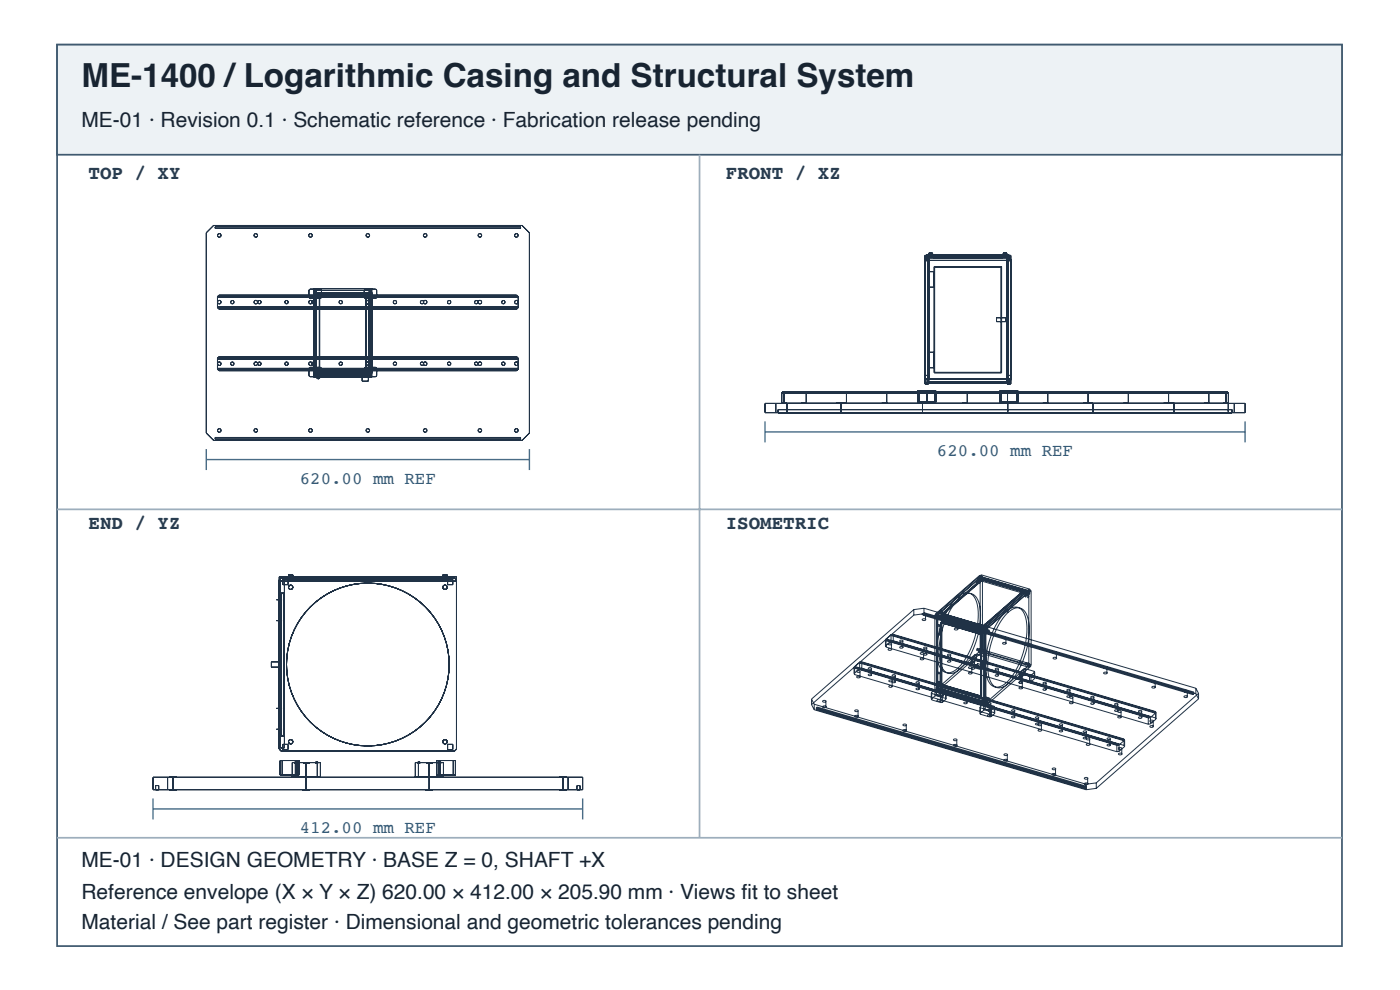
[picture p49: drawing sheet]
<svg xmlns="http://www.w3.org/2000/svg" width="297mm" height="210mm" viewBox="0 0 297 210" stroke-linecap="round" stroke-linejoin="round" font-family="sans-serif">
<defs><g id="words">
<text font-size="7" fill="#182431" x="17.3" y="18.4">ME-1400 /Logarithmic Casing and Structural System</text>
<g font-size="4.4" fill="#182431">
<text x="17.3" y="26.9">ME-01 · Revision 0.1 · Schematic reference · Fabrication release pending</text>
<text x="17.3" y="183.9">ME-01 · DESIGN GEOMETRY · BASE Z = 0, SHAFT +X</text>
<text x="17.3" y="190.6">Reference envelope (X × Y × Z) 620.00 × 412.00 × 205.90 mm · Views fi t to sheet</text>
<text x="17.3" y="196.9">Material / See part register · Dimensional and geometric tolerances pending</text>
</g>
<g font-size="4.1" fill="#263d52">
<text x="18.8" y="38">TOP / XY</text>
<text x="154" y="38">FRONT / XZ</text>
<text x="18.8" y="112.1">END / YZ</text>
<text x="154" y="112.1">ISOMETRIC</text>
</g>
<g font-size="3.7" fill="#335b78">
<text x="198.8" y="96.8">620.00 mm REF</text>
<text x="63.6" y="102.6">620.00 mm REF</text>
<text x="63.6" y="176.7">412.00 mm REF</text>
</g>
</g></defs>
<path d="M12.1 9.5h272.6v191.1h-272.6z" fill="none" stroke="#405a70" stroke-width=".37"/>
<path d="M12.1 9.5h272.6v23.3h-272.6z" fill="#edf2f5"/>
<path d="M12.1 9.5h272.6v23.3h-272.6z" fill="none" stroke="#405a70" stroke-width=".37"/>
<path d="M148.4 32.8v144.8M12.1 108h272.6M12.1 177.6h272.6" fill="none" stroke="#9daebc" stroke-width=".37"/>
<g fill="none" stroke="#203246" stroke-width=".21">
<path d="M43.8 49.4l1.5-1.6h65.5l1.5 1.6v42.4l-1.5 1.6h-65.5l-1.5-1.6zM45.6 48.1h64.8v.3h-64.8zM196.2 55.3v.7zM196.2 55v25.6zM196.2 54.1h.8v27.3h-.8zM196.2 54.5h.8M196.2 55.3h.8M196.2 55h.8M196.4 54.4h17.9v.8h-17.9zM196.6 54h17.4v.6h-17.4zM196.8 54.6v26.3h17.1v-26.3M197 55.3v.7z"/>
<path d="M197 55v25.6zM197.1 54v-.3h.7v.3M197.2 57.6h.9zM197.3 53.7v.3M197.3 53.7v.1h.3v-.1M197.4 53.7v.1M197.5 53.7v.1M197.6 53.7v.3M197.9 54v.6M198 54.1h14.6v.4h-14.6zM198.1 57.6v3.3M198.2 56.5h14.3v22.5h-14.3z"/>
<path d="M198.3 56.6h14.1v22.4h-14.1zM212.7 54v.6M212.8 54v-.3h.8v.3M213 53.7v.3M213.1 53.7v.1h.3v-.1M213.1 53.7v.1M213.3 53.7v.1M213.4 53.7v.3M213.6 55.3v.7zM213.6 55v25.6zM213.6 54.1h.9v27.3h-.9zM213.6 54.5h.9"/>
<path d="M213.6 55.3h.9M213.6 55h.9M214.5 55.3v.7zM214.5 55v25.6zM46.1 75.9l.4-.3h63.1l.3 .3v2.4l-.3 .3h-63.1l-.4-.3zM46.2 62.8h63.6v.3h-63.6zM46.2 65.1h63.6v.2h-63.6zM46.2 75.9h63.6v.2h-63.6zM46.2 78.1h63.6v.2h-63.6zM46.5 62.6h63.1l.3 .3v2.3l-.3 .4h-63.1l-.4-.4v-2.3zM65.8 61.3h2.2l.2 .2v1.6l-.2 .2h-2.2l-.3-.2v-1.6zM66.6 78.5v.5z"/>
<path d="M66.6 62.2v.4zM66.6 62v17.2zM66.6 79.8h.5M66.6 61.2h12.3v18.8h-12.3zM66.6 61.4h.5M66.6 78.8h.5M66.6 62.4h.5M66.6 70.6h.5M66.7 61.6h12.1v.5h-12.1zM66.7 79h12.1v.6h-12.1zM66.9 61.2v18.8M67 79.9v-.5h11.5v.5"/>
<path d="M67.1 78.5v.5zM67.1 62.2v.4zM67.1 62v17.2zM67.1 61.2v18.8M67.3 78.5h.3l.1 .3-.1 .2h-.3l-.1-.2zM67.3 62.2h.3l.1 .2-.1 .2h-.3l-.1-.2zM67.4 78.7l.1 .2zM67.4 62.3l.1 .2zM67.8 62.2h9.9v16.7h-9.9zM67.8 62.3h9.9v16.6h-9.9zM67.9 79.4v.5M68 79.5h9.5v.3h-9.5z"/>
<path d="M68 79.9l.2-.3v-1.5l-.2-.2h-2.2l-.3 .2v1.5l.3 .3h13.9l.2-.3v-1.5l-.2-.2h-2.2l-.2 .2v1.5l.2 .3M76.8 79.8h1.3v1h-1.3zM77.5 61.3h2.2l.2 .2v1.6l-.2 .2h-2.2l-.2-.2v-1.6zM77.5 79.4v.5M77.9 78.5h.3l.1 .3-.1 .2h-.3l-.1-.2zM77.9 62.2h.3l.1 .2-.1 .2h-.3l-.1-.2zM78 78.7l.1 .2zM78 62.3l.1 .2zM78.3 78.5v.5zM78.3 62.2v.4zM78.3 62v17.2zM78.3 79.8h.6"/>
<path d="M78.3 61.4h.6M78.3 78.8h.6M78.3 62.4h.6M78.3 70.6h.6M78.3 61.2v18.8M78.6 61.2v18.8M78.9 78.5v.5zM78.9 62.2v.4zM78.9 62v17.2zM196.2 79.6v.7zM196.2 79.6h.8M197 79.6v.7z"/>
<path d="M197.2 74.7h.9zM197.2 78h.9zM197.2 60.9h.9zM198.1 74.7v3.3M211.4 67.4h2v.8h-2zM213.6 79.6v.7zM213.6 79.6h.9M214.5 79.6v.7zM45.6 92.8h64.8v.3h-64.8zM162.3 85.5h101.8v2h-101.8zM164.6 85.5v2M165.1 87.5v-.7h96.3v.7"/>
<path d="M165.8 85.5v-2.3h94.8v2.3M165.9 87.5h1.1zM165.9 85.5h1.1zM166 83.1h94.4v.2h-94.4zM166.3 83.2v2.3M167 85.5v2M170 85.5h1zM170 83.2h1zM171 83.2v2.3M177.4 87.5h1.1zM177.4 85.5h1.1zM178.5 85.5v2"/>
<path d="M178.5 85.5h1.1zM178.5 83.2h1.1zM179.6 83.2v2.3M187.1 85.5h1zM187.1 83.2h1zM188.1 83.2v2.3M194.6 87.5h1.1zM194.6 85.5h1.1zM194.7 82.9h3.9v2.3h-3.9zM195 82.9v2.3M195.6 85.5h1.1zM195.6 83.2h1.1z"/>
<path d="M195.7 85.5v2M196.2 81.1h.8M196.4 80.3h17.9v.9h-17.9zM196.7 83.2v2.3M198.3 82.9v2.3M204.2 85.5h1zM204.2 83.2h1zM205.2 83.2v2.3M212.1 82.9h3.9v2.3h-3.9zM212.4 82.9v2.3M212.7 87.5h1.1zM212.7 85.5h1.1z"/>
<path d="M212.7 85.5h1zM212.7 83.2h1zM213.6 81.1h.9M213.7 83.2v2.3M213.8 85.5v2M215.7 82.9v2.3M221.2 85.5h1.1zM221.2 83.2h1.1zM222.3 83.2v2.3M229.8 85.5h1zM229.8 83.2h1zM230.7 87.5h1.1z"/>
<path d="M230.7 85.5h1.1zM230.8 83.2v2.3M231.8 85.5v2M238.3 85.5h1.1zM238.3 83.2h1.1zM239.4 83.2v2.3M246.9 85.5h1zM246.9 83.2h1zM247.9 83.2v2.3M248 87.5h1.1zM248 85.5h1.1zM249.1 85.5v2"/>
<path d="M255.4 85.5h1.1zM255.4 83.2h1.1zM256.5 83.2v2.3M259.5 87.5h1.1zM259.5 85.5h1.1zM260.1 83.2v2.3M260.6 85.5v2M261.8 85.5v2M58.6 127.2h1.2zM58.6 131.6h1.2zM59.2 123l.5-.5h36.7l.4 .5M59.2 122.3h37.6v36.5l-.4 .4h-36.7l-.5-.4z"/>
<path d="M59.2 123.2h37.6M59.5 123.2v35.4h.8v-35.4M59.5 125.7h.8M59.6 125.8h.6v30.1h-.6zM60 122.9h1.1v1.1h-1.1zM61.2 122.3v-.4h.9v.4M61.3 122.3v.9M61.4 122.5v.5h33.2v-.5M61.5 121.9v.2h.4v-.2M61.7 121.9v.4M93.9 122.3v-.4h1v.4M94.2 121.9v.2h.4v-.2"/>
<path d="M94.4 121.9v.4M94.7 122.3v.9M95 122.9h1.1v1.1h-1.1zM187.9 135.6v1.3M187.9 136.9l.1 .3M187.9 135.6l.1 .2M187.9 135.7l.1-.2 56.1 16.4M187.9 135.7v-.1l56.2 16.5M187.9 135.7l56 16.5M188 135.8v1.4M188 137.2l55.6 16.3M188 135.8l55.6 16.4"/>
<path d="M188.4 137.6a.38 .38 0 0 1 .4-.1 .38 .38 0 0 1 .3 .3l-.4 .1zM188.4 136.5a.38 .38 0 0 1 .4-.2 .38 .38 0 0 1 .3 .3l-.4 .1zM189 135.9l-1.1 1M189 134.6l-1.1 1M189 134.6v1.3M189.1 134.6l56.1 16.5M189.1 136.6v1.2M189.5 135.8l-.5 .1M189.5 135.8l55.6 16.4M189.5 134.5l-.5 .1M189.5 134.5l55.6 16.3M189.5 134.5v1.3"/>
<path d="M190.9 137.2a.36 .36 0 0 1 .4-.2 .36 .36 0 0 1 .2 .3l-.5 .1zM190.9 135.8a.36 .36 0 0 1 .4-.1 .36 .36 0 0 1 .2 .3l-.4 .1zM191.5 136v1.3M193.9 129.2v1.2M193.9 130.4l-21.7 19M193.9 129.2l-21.7 19M195.2 139.6a.38 .38 0 0 1 .4-.1 .38 .38 0 0 1 .3 .3l-.4 .1zM195.2 138.5a.38 .38 0 0 1 .4-.2 .38 .38 0 0 1 .3 .3l-.4 .1zM195.7 131.3a.38 .38 0 0 1 .4-.2 .38 .38 0 0 1 .3 .4h-.6zM195.7 130.1a.38 .38 0 0 1 .4-.1 .38 .38 0 0 1 .3 .3l-.6 .1zM195.9 138.6v1.2M195.9 138.7a.36 .36 0 0 1 .4-.2 .36 .36 0 0 1 .3 .3l-.4 .1z"/>
<path d="M195.9 137.3a.36 .36 0 0 1 .4-.1 .36 .36 0 0 1 .3 .3l-.4 .1zM196 130.1l57.7 17M196 130.5l57.1 16.8M196 130.1l-2.1 .3M196 129l-2.1 .2M196 129l57.7 16.9M196 129v1.5M196.2 129.9l-.2 .2M196.2 129.9v.4M196.2 130.3l-.2 .2M196.2 130.3l57.1 16.8M196.2 129.9l57.1 16.8"/>
<path d="M196.4 130.3v1.2M196.6 137.5v1.3M198.4 130.2l10.9 3.2-.2 .3v15.7l.2 .1 9.3-8.2M198.4 130.2l-.1 .3v15.7l.1 .1 9.4-8.2M198.6 130.7l10.3 3M198.6 130.3v.5M198.6 130.3l10.6 3.1M198.6 130.8l10.6 3.1M198.7 130.6v15.6l.3-.2M198.9 132.5h.6a.29 .29 0 0 1-.3 .2 .29 .29 0 0 1-.3-.2zM198.9 134.4l.6 .1a.29 .29 0 0 1-.3 .2 .29 .29 0 0 1-.3-.3zM198.9 130.1v.4l10.6 3.2"/>
<path d="M198.9 130.1l-.3 .2M198.9 130.1l10.6 3.1M198.9 130.3l-.1 .3v15.8l.1 .1 9.4-8.2M199 130.4l.1 .2-.2 .3zM199 130.4l10.1 3M199 130.4l-.4 .4M199 130.4v15.6M199.4 132.7v1.9M199.4 130.6l.1 .2-.1 .2zM199.5 130h.2M199.5 129.6v.4M199.5 129.6l.2 .2"/>
<path d="M199.6 132v13.3M199.6 132l8.4 2.5M199.6 129.7h.1M199.7 132l.1-.1 8.4 2.5v13.2l-.2 .1-8.3-2.5zM199.7 129.7l.2 .3M199.7 129.6v.4M199.7 129.6h.2M199.7 129.7l-.2 .3M199.7 129.6h-.2M199.8 129.8v-.1h-.2l.1 .1M199.8 129.7h-.1M199.8 131.8l8.5 2.5"/>
<path d="M199.8 131.8v13.3M199.8 131.8l-.2 .2M199.9 130.4l8.8 2.6M199.9 130h-.2M199.9 129.6v.4M199.9 129.6l-.2 .2M200 130.1v.2M201 138.8a.36 .36 0 0 1 .4-.1 .36 .36 0 0 1 .3 .3h-.6zM201.7 139v1.3M202.5 133.3a.38 .38 0 0 1 .4-.1 .38 .38 0 0 1 .3 .3l-.4 .1zM202.5 132.2a.38 .38 0 0 1 .4-.2 .38 .38 0 0 1 .3 .3l-.4 .1zM202.8 127a2.81 2.81 0 0 1 3.2-1.1 5 5 0 0 1 1.5 4.4 17.1 17.1 0 0 1-4.4 11.4 2.18 2.18 0 0 1-3.6 0 11 11 0 0 1-.2-8 16 16 0 0 1 3.5-6.7z"/>
<path d="M203.1 126.6l.5 .1M203.2 132.3v1.2M203.2 127.1a2.81 2.81 0 0 1 3.3-1.1 5 5 0 0 1 1.5 4.4 17.1 17.1 0 0 1-4.4 11.5 2.18 2.18 0 0 1-3.6-.1 11 11 0 0 1-.2-7.9 16 16 0 0 1 3.4-6.8zM206.1 139.5v1.3M206.1 139.5v.1M206.1 139.6v1.4M206.1 139.6l2 .6M206.8 138.8l-.7 .7M206.8 138.8v1.3M207.2 138.7l1.9 .6 .1 .2M207.2 138.7v1.4M207.2 138.7l-.4 .1"/>
<path d="M207.3 123.1l.1 .1-.1 .3zM207.3 137.5l.1 .2-.1 .2zM207.3 123.1l.5 .2M207.3 137.5l.5 .1M207.6 122.5v.5M207.6 137.8v.5M207.6 122.5l10.6 3.1v.5M207.6 138.3l10.6 3.1M207.6 137.8l10.6 3.2M207.6 123l10.6 3.1M207.8 123.3l.1 .2-.2 .2zM207.8 137.6l.1 .2-.2 .3z"/>
<path d="M207.8 122.6l.2 .1M207.8 122.3l.2 .2M207.8 122.3v.3M207.8 122l.5 .1M207.8 122l-9.4 8.2M207.8 122l.1 .1M207.8 138.1l.5 .2M207.8 138.1l10.8 3.2M207.8 137.6l-.2 .2M207.8 138.1l-.2 .2M207.8 122.7l-.2 .3M207.8 122.2v.5"/>
<path d="M207.8 137.6v.5M207.8 122.2l10.7 3.2v.5M207.8 137.6l10.7 3.1M207.8 122.2l-.2 .3M207.8 122.7l10.7 3.2M207.9 122.1v15.7M207.9 137.8l-.1 .3M207.9 122.1l.5 .1M207.9 137.8l.5 .2M208 122.4h.1M208 134.5v13.3M208 122.2v.5"/>
<path d="M208 122.4l.3 .2M208 122.2l.3 .1M208 122.4l-.2 .2M208 122.2l-.2 .1M208.1 122.5v-.1h-.1v.1M208.1 122.4h-.1M208.2 121.9v.4l10.3 3v-.4M208.2 121.9l-9.6 8.4v.4M208.2 121.9l10.3 3M208.3 134.3l-.3 .2M208.3 134.3v13.3M208.3 122.6l-.3 .1"/>
<path d="M208.3 122.3v.3M208.3 122.3l-.3 .2M208.3 122.1l-9.7 8.6M208.3 122.1l.1 .1M208.4 122.2v15.8M208.4 138l-.1 .3M208.7 132.6v.4M208.8 132.7l.2 .1M208.8 132.7l.2-.2 .3 .2M208.8 132.4l.2 .2M208.8 132.4v.3M208.9 132.4h.2v.2l-.2-.1z"/>
<path d="M209 132.3v.5M209 132.3l.3 .1M209 132.3l-.2 .1M209.1 133.4v15.6M209.1 133.4l-.2 .2v15.6l.2-.2M209.2 139.5v1.3M209.2 139.5l-.8 .6M209.2 133.4v.5M209.3 132.7l-.3 .1M209.3 132.4v.3M209.3 132.4l-.3 .2M209.3 133.5l.1 .1-.2 .3z"/>
<path d="M209.3 133.5l.5 .1M209.5 133.2v.5M209.5 133.2l-.3 .2M209.5 133.7l-.3 .2M209.8 133.6l.1 .2-.2 .2zM212.7 136.3a.38 .38 0 0 1 .4-.1 .38 .38 0 0 1 .3 .3l-.4 .1zM212.7 135.2a.38 .38 0 0 1 .4-.2 .38 .38 0 0 1 .3 .3l-.6 .1zM213.1 130a2.81 2.81 0 0 1 3.2-1.1 5 5 0 0 1 1.6 4.4 17.1 17.1 0 0 1-4.4 11.5 2.18 2.18 0 0 1-3.6-.1 11 11 0 0 1-.3-8 16 16 0 0 1 3.5-6.7zM213.4 135.3v1.2M213.5 129.6l.5 .2M213.6 130.1a2.81 2.81 0 0 1 3.2-1 5 5 0 0 1 1.6 4.4 17.1 17.1 0 0 1-4.4 11.4 2.18 2.18 0 0 1-3.7-.1 11 11 0 0 1-.2-7.9 16 16 0 0 1 3.5-6.8zM217.1 125.5v-.2l-8.7-2.6-8.4 7.4"/>
<path d="M217.1 125.5l-8.7-2.6-8.4 7.4M217.1 125.5l-8.5 7.4-8.6-2.6M217.2 125.1v.4M217.2 125.1l.2-.1v.5M217.2 125.1v.1M217.2 125.2l-8.6 7.5-8.6-2.6M217.2 125.5l-8.5 7.5M217.2 125.5l-8.8-2.5-8.5 7.4M217.3 125.2h.1M217.3 125.1h.2v.1h-.2zM217.4 125.3l-9-2.7-8.5 7.4v.4M217.4 125.3l.2-.2v.3"/>
<path d="M217.4 125.2l-.2 .2 .2 .1M217.4 125.2l.2 .2M217.5 125.2h-.1M217.6 125.4l-.2 .1M217.6 126.2l.1 .2-.1 .2zM217.6 126.2l.5 .1M218.1 126.3l.1 .2-.1 .2zM218.2 125l-9.4 8.2-.1 .3v15.8l.1 .1 9.4-8.2 .1-.3M218.2 125l.4 .2M218.2 125l.1 .1M218.3 125.1l.5 .2M218.3 125.1v15.8"/>
<path d="M218.5 125.9l-.3 .2M218.5 124.9l-9.6 8.4v.4M218.6 125.2l-9.7 8.5M218.6 125.2l.2 .1M218.8 125.3v15.7M223.4 139.5a.38 .38 0 0 1 .4-.2 .38 .38 0 0 1 .3 .3l-.5 .1zM223.4 138.3a.38 .38 0 0 1 .4-.2 .38 .38 0 0 1 .3 .4l-.4 .1zM224.1 138.5v1.1M57.6 140.3h2v1.1h-2zM58.6 150.2h1.2zM58.6 154.6h1.2zM59.5 156h.8"/>
<path d="M60 157.8h1.1v1.1h-1.1zM95 157.8h1.1v1.1h-1.1zM172.2 148.2v1.2M172.2 149.4l.5 1.1M172.2 148.2l.5 1.1M172.7 149.3v1.2M172.7 150.5l57.7 16.9M172.7 149.3l57.7 17M173.2 150v.4M173.2 150.4l57.1 16.8M173.2 150l57.1 16.8M173.3 149.9l-.1 .1"/>
<path d="M173.3 149.9v.4M173.3 150.3l-.1 .1M173.3 150.3l57.1 16.8M173.3 149.9l57.1 16.8M174.5 149.8a.38 .38 0 0 1 .4-.2 .38 .38 0 0 1 .3 .3l-.4 .1zM174.5 148.6a.38 .38 0 0 1 .4-.1 .38 .38 0 0 1 .3 .3l-.4 .1zM175.2 148.8v1.1M181.2 141.4v1.4M181.2 142.8l.1 .2M181.2 141.4l.1 .3M181.3 141.5v-.1l56.1 16.5-.1 .1M181.3 141.5l.1-.2 56 16.5"/>
<path d="M181.3 141.5l56 16.5M181.3 141.7v1.3M181.3 143l55.6 16.4M181.3 141.7l55.6 16.3M181.3 151.8a.38 .38 0 0 1 .4-.2 .38 .38 0 0 1 .3 .3l-.5 .1zM181.3 150.6a.38 .38 0 0 1 .4-.1 .38 .38 0 0 1 .3 .3l-.4 .1zM181.8 143.5a.38 .38 0 0 1 .4-.2 .38 .38 0 0 1 .2 .3l-.4 .1zM181.8 142.3a.38 .38 0 0 1 .4-.2 .38 .38 0 0 1 .2 .4h-.5zM182 150.8v1.1M182.4 140.4v1.3M182.4 141.7l-1.2 1.1M182.4 140.4l-1.2 1"/>
<path d="M182.4 140.4l56.1 16.5M182.4 142.5v1.1M182.8 141.7h-.4M182.8 141.7l55.7 16.3M182.8 140.3l-.4 .1M182.8 140.3l55.7 16.4M182.8 140.3v1.4M184.2 143a.36 .36 0 0 1 .4-.1 .36 .36 0 0 1 .3 .3l-.4 .1zM184.2 141.7a.36 .36 0 0 1 .4-.2 .36 .36 0 0 1 .3 .3l-.6 .1zM184.9 141.8v1.4M188.6 145.5a.38 .38 0 0 1 .4-.2 .38 .38 0 0 1 .3 .3l-.4 .1zM188.6 144.3a.38 .38 0 0 1 .4-.2 .38 .38 0 0 1 .3 .4l-.4 .1z"/>
<path d="M189.3 144.5v1.1M189.3 144.5a.36 .36 0 0 1 .4-.1 .36 .36 0 0 1 .2 .3h-.5zM189.3 143.1a.36 .36 0 0 1 .4-.1 .36 .36 0 0 1 .2 .3l-.4 .1zM189.9 143.3v1.4M191.6 154.8a.38 .38 0 0 1 .4-.2 .38 .38 0 0 1 .3 .4h-.6zM191.6 153.6a.38 .38 0 0 1 .4-.1 .38 .38 0 0 1 .3 .3l-.6 .1zM192.3 153.8v1.2M194.3 146a.36 .36 0 0 1 .4-.2 .36 .36 0 0 1 .3 .3l-.4 .1zM194.3 144.6a.36 .36 0 0 1 .4-.1 .36 .36 0 0 1 .3 .3l-.4 .1zM195 144.8v1.3M197.6 146.9v1.3M197.6 148.2l.1 .2"/>
<path d="M197.6 146.9l.1 .1M197.7 147v1.4M197.7 148.4l1.9 .6M197.7 147l1.9 .6M198.4 146.2l.3-.1v1.4M198.4 146.2v1.3M198.4 147.5l-.8 .7M198.4 146.2l-.8 .7M198.6 145.6v.5M198.6 145.6l.3-.2v.5M198.6 146.1l10.6 3.1M198.6 145.6l10.6 3.2"/>
<path d="M198.7 147.5l1.9 .6M198.7 147.5h-.3M198.8 148.5a.38 .38 0 0 1 .4-.2 .38 .38 0 0 1 .3 .3l-.6 .1zM198.8 147.3a.38 .38 0 0 1 .4-.2 .38 .38 0 0 1 .3 .4l-.4 .1zM198.9 142.6h.6a.29 .29 0 0 1-.3 .2 .29 .29 0 0 1-.3-.2zM198.9 144.5l.6 .1a.29 .29 0 0 1-.3 .2 .29 .29 0 0 1-.3-.3zM198.9 145.9l-.3 .2M198.9 145.9l10.6 3.1M199 144.8l.1 .2-.2 .2zM199 144.8l.4 .1M199 146l10.1 3M199.4 147.5a.36 .36 0 0 1 .4-.2 .36 .36 0 0 1 .3 .3l-.6 .1z"/>
<path d="M199.4 146.1a.36 .36 0 0 1 .4-.1 .36 .36 0 0 1 .3 .3h-.6zM199.4 142.8v1.9M199.4 144.9l.1 .3-.1 .2zM199.5 147.5v1.1M199.6 145.3l8.4 2.5M199.6 147.6v1.4M199.8 145.1l-.2 .2M199.8 145.1l8.5 2.5M199.9 147.6v1.3M199.9 148.9l-.3 .1M199.9 147.6h-.3M200.1 146.3v1.3"/>
<path d="M200.6 148.1l.1 .1M200.7 146.9v1.3M200.7 148.2l-.8 .7M200.7 146.9l-.8 .7M200.7 146.9l-.1-.2v1.4M201 140.2a.36 .36 0 0 1 .4-.2 .36 .36 0 0 1 .3 .3l-.6 .1zM202.3 158a.38 .38 0 0 1 .4-.2 .38 .38 0 0 1 .3 .3l-.4 .1zM202.3 156.8a.38 .38 0 0 1 .4-.2 .38 .38 0 0 1 .3 .3l-.4 .1zM203 156.9v1.2M204.5 149a.36 .36 0 0 1 .4-.2 .36 .36 0 0 1 .2 .3l-.4 .1zM204.5 147.6a.36 .36 0 0 1 .4-.1 .36 .36 0 0 1 .2 .3l-.4 .1zM205.1 147.8v1.3"/>
<path d="M205.5 142.6a.38 .38 0 0 1 .4-.1 .38 .38 0 0 1 .3 .3l-.4 .1zM205.5 141.5a.38 .38 0 0 1 .4-.2 .38 .38 0 0 1 .3 .3l-.4 .1zM206.1 140.8v.2M206.1 141.7a.36 .36 0 0 1 .4-.2 .36 .36 0 0 1 .2 .3l-.4 .1zM206.1 140.3a.36 .36 0 0 1 .4-.2 .36 .36 0 0 1 .2 .3l-.4 .1zM206.1 141l2 .5h.3M206.2 141.6v1.2M206.7 140.4v1.4M206.8 140.1l-.7 .7M206.9 141.6l1.2 .4M207.2 140.1l1.9 .6 .1 .1M207.2 140.1h-.4"/>
<path d="M207.4 140.7l-.5 .4v.5M207.4 140.7v.5M207.4 141.2l-.5 .4M207.4 141.2l1.2 .3M207.4 140.7l1.2 .3M207.9 149.9v1.4M207.9 151.3l.1 .1M207.9 149.9l.1 .2M208 150.1v1.3M208 151.4l1.9 .6M208 150.1l1.9 .5M208.1 140.2v1.8"/>
<path d="M208.3 147.6l-.3 .2M208.4 140.1v1.4M208.4 140.1l-.3 .1M208.6 141l-.5 .5M208.6 141v.5M208.6 141.5l-.5 .5M208.7 149.2l-.8 .7M208.7 149.2v1.4M208.7 150.6l-.8 .7M209 150.5l2 .6M209 149.2v1.3M209 149.2l2 .5"/>
<path d="M209 150.5l-.3 .1M209 149.2h-.3M209.2 140.8l-.8 .7M209.2 148.8v.4M209.2 148.8l.3-.3v.5M209.3 147.8l.1 .1-.2 .4zM209.3 147.8l.5 .2M209.5 151.6a.38 .38 0 0 1 .4-.1 .38 .38 0 0 1 .3 .3l-.4 .1zM209.5 150.5a.38 .38 0 0 1 .4-.2 .38 .38 0 0 1 .3 .3l-.4 .1zM209.5 149l-.3 .2M209.5 150.5a.36 .36 0 0 1 .4-.2 .36 .36 0 0 1 .3 .3l-.4 .1zM209.5 149.1a.36 .36 0 0 1 .4-.1 .36 .36 0 0 1 .3 .3h-.5z"/>
<path d="M209.8 148l.1 .2-.2 .2zM209.9 150.6v1.4M210.2 149.3v1.3M210.2 150.6v1.4M210.2 152h-.3M210.2 150.6h-.3M211 149.7v1.4M211 151.1v.2M211 149.7v.2M211 149.9v1.4M211 151.3l-.8 .7M211 149.9l-.8 .7"/>
<path d="M211.1 143.1a.36 .36 0 0 1 .4-.1 .36 .36 0 0 1 .3 .3l-.5 .1zM211.1 141.8a.36 .36 0 0 1 .4-.2 .36 .36 0 0 1 .3 .3l-.5 .1zM211.8 141.9v1.4M213 159.9a.38 .38 0 0 1 .4-.1 .38 .38 0 0 1 .3 .3l-.6 .1zM214.6 152a.36 .36 0 0 1 .4-.2 .36 .36 0 0 1 .3 .3l-.6 .1zM214.6 150.6a.36 .36 0 0 1 .4-.2 .36 .36 0 0 1 .3 .3l-.4 .1zM215.3 150.7v1.4M216.2 145.8a.38 .38 0 0 1 .4-.2 .38 .38 0 0 1 .3 .4h-.6zM216.2 144.6a.38 .38 0 0 1 .4-.1 .38 .38 0 0 1 .3 .3l-.6 .1zM216.2 144.6a.36 .36 0 0 1 .4-.1 .36 .36 0 0 1 .3 .3l-.4 .1zM216.2 143.3a.36 .36 0 0 1 .4-.2 .36 .36 0 0 1 .3 .3l-.4 .1zM216.4 142.5v1.4"/>
<path d="M216.4 143.9l.1 .1M216.4 142.5l.1 .2M216.5 142.7l1.9 .5M216.5 142.7v1.3M216.5 144l1.9 .6M216.9 143.4v2.6M217.2 141.8l-.8 .7M217.2 143.2l-.8 .7M217.2 141.8v1.4M217.5 141.8l1.9 .5M217.5 141.8v1.3M217.5 143.1l1.9 .6"/>
<path d="M217.5 143.1l-.3 .1M217.5 141.8h-.3M217.6 140.5l.1 .2-.1 .3zM217.6 140.5l.5 .2M218.1 140.7l.1 .2-.1 .2zM218.2 141v.4M218.3 140.9l.5 .1M218.4 143.2v1.4M218.5 140.7l-.3 .3M218.5 140.7v.5l-.3 .2M218.7 143.2v1.3M218.7 144.5l-.3 .1"/>
<path d="M218.7 143.2h-.3M218.8 141l-.2 .3M219.4 142.3v1.4M219.4 143.7l.1 .2M219.4 142.3l.1 .2M219.5 143.9l-.8 .6M219.5 142.5l-.8 .7M219.5 142.5v1.4M219.7 153.4a.36 .36 0 0 1 .4-.1 .36 .36 0 0 1 .2 .3l-.4 .1zM219.7 152.1a.36 .36 0 0 1 .4-.2 .36 .36 0 0 1 .2 .3l-.4 .1zM220.2 154.8a.38 .38 0 0 1 .4-.2 .38 .38 0 0 1 .3 .3l-.5 .1zM220.2 153.6a.38 .38 0 0 1 .4-.2 .38 .38 0 0 1 .3 .4l-.4 .1z"/>
<path d="M220.3 152.2v1.4M220.9 153.8v1.1M221.3 146.1a.36 .36 0 0 1 .4-.1 .36 .36 0 0 1 .2 .3l-.4 .1zM221.3 144.8a.36 .36 0 0 1 .4-.2 .36 .36 0 0 1 .2 .3l-.5 .1zM221.9 144.9v1.4M224.7 154.9a.36 .36 0 0 1 .4-.1 .36 .36 0 0 1 .3 .3h-.5zM224.7 153.6a.36 .36 0 0 1 .4-.2 .36 .36 0 0 1 .3 .3l-.5 .1zM225.4 153.7v1.4M226.3 147.6a.36 .36 0 0 1 .4-.1 .36 .36 0 0 1 .3 .3h-.5zM226.3 146.3a.36 .36 0 0 1 .4-.2 .36 .36 0 0 1 .3 .3l-.4 .1zM226.9 149a.38 .38 0 0 1 .4-.2 .38 .38 0 0 1 .3 .3l-.4 .1zM226.9 147.8a.38 .38 0 0 1 .4-.2 .38 .38 0 0 1 .3 .3l-.4 .1z"/>
<path d="M227 146.4v1.4M227.6 147.9v1.2M229.8 156.4a.36 .36 0 0 1 .4-.1 .36 .36 0 0 1 .3 .3l-.4 .1zM229.8 155.1a.36 .36 0 0 1 .4-.2 .36 .36 0 0 1 .3 .3l-.4 .1zM230.5 155.2v1.4M230.5 157.8a.38 .38 0 0 1 .4-.2 .38 .38 0 0 1 .3 .3l-.4 .1zM230.5 156.6a.38 .38 0 0 1 .4-.1 .38 .38 0 0 1 .3 .3l-.4 .1zM231.2 156.8v1.1M231.4 149.1a.36 .36 0 0 1 .4-.1 .36 .36 0 0 1 .3 .3h-.4zM231.4 147.7a.36 .36 0 0 1 .4-.1 .36 .36 0 0 1 .3 .3l-.4 .1zM232.1 147.9v1.4M234.1 142.6a.38 .38 0 0 1 .4-.1 .38 .38 0 0 1 .3 .3l-.4 .1z"/>
<path d="M234.1 141.5a.38 .38 0 0 1 .4-.2 .38 .38 0 0 1 .3 .3l-.4 .1zM234.8 141.6v1.2M234.9 157.9a.36 .36 0 0 1 .4-.1 .36 .36 0 0 1 .2 .3h-.5zM234.9 156.6a.36 .36 0 0 1 .4-.2 .36 .36 0 0 1 .2 .3l-.5 .1zM235.5 156.7v1.4M236.5 150.6a.36 .36 0 0 1 .4-.2 .36 .36 0 0 1 .2 .3l-.5 .1zM236.5 149.2a.36 .36 0 0 1 .4-.1 .36 .36 0 0 1 .2 .3h-.5zM236.9 158v1.4M237.1 149.4v1.3M237.1 152a.38 .38 0 0 1 .4-.2 .38 .38 0 0 1 .3 .3l-.5 .1zM237.1 150.8a.38 .38 0 0 1 .4-.2 .38 .38 0 0 1 .3 .4h-.5zM237.3 159.8a.38 .38 0 0 1 .4-.2 .38 .38 0 0 1 .3 .4h-.4z"/>
<path d="M237.3 158.6a.38 .38 0 0 1 .4-.1 .38 .38 0 0 1 .3 .3l-.4 .1zM237.4 157.8v1.5M237.4 157.8l-.1 .2M237.4 159.3l-.5 .1M237.8 151v1.1M238 158.8v1.2M238.5 158l.1 .3M238.5 156.7l.1 .2M238.5 156.7v1.3M238.5 156.8l-56-16.5-.1 .3 56 16.4M238.5 156.8l-.1 .2M238.5 156.9l-.1 .1"/>
<path d="M238.5 156.8v.1M238.6 158.3l-1.2 1M238.6 156.9l-1.2 1-.5 .1M238.6 156.9v1.4M241.5 152.1a.36 .36 0 0 1 .4-.2 .36 .36 0 0 1 .3 .3l-.4 .1zM241.5 150.7a.36 .36 0 0 1 .4-.1 .36 .36 0 0 1 .3 .3l-.4 .1zM242.2 150.9v1.3M243.6 152.2v1.3M244 154a.38 .38 0 0 1 .4-.2 .38 .38 0 0 1 .3 .3l-.5 .1zM244 152.8a.38 .38 0 0 1 .4-.2 .38 .38 0 0 1 .3 .4l-.5 .1zM244.1 151.9l-.2 .3M244.1 152.1l-.2 .1"/>
<path d="M244.1 151.9v1.6M244.1 153.5h-.5M244.1 152.1l-.5 .1M244.4 145.6a.38 .38 0 0 1 .4-.1 .38 .38 0 0 1 .3 .3l-.4 .1zM244.4 144.5a.38 .38 0 0 1 .4-.2 .38 .38 0 0 1 .3 .3l-.4 .1zM244.7 153v1.1M245.1 144.6v1.2M245.1 152.2l.2 .2M245.1 150.8l.2 .3M245.1 150.8v1.4M245.2 151l-.1 .2M245.2 151l-56-16.5-.1 .2 56 16.5"/>
<path d="M245.2 151.1l-.1 .1M245.2 151v.1M245.3 152.4l-1.2 1.1M245.3 151.1l-1.2 1M245.3 151.1v1.3M251.2 147.6a.38 .38 0 0 1 .4-.1 .38 .38 0 0 1 .3 .3l-.6 .1zM251.2 146.5a.38 .38 0 0 1 .4-.2 .38 .38 0 0 1 .3 .3l-.6 .1zM251.9 146.6v1.2M253.3 147.1l-.2 .2M253.3 146.7l-.2 .2v.4M253.3 146.7v.4M253.7 147.1l.6 1.1"/>
<path d="M253.7 145.9l.6 1.1M253.7 145.9v1.2M254.3 148.2l-21.7 18.9M254.3 147l-21.7 19M254.3 147v1.2M32.5 164.8h91.1v2.6h-91.1zM33 167.4v-.9h.7v.9M35.6 164.8v2.6M35.9 167.4h1.5zM35.9 164.8h1.5zM36.7 164.8v2.6M59.5 161.2h3.9v3.1h-3.9z"/>
<path d="M59.9 161.2v3.1M62 164.8v-3.1h6v3.1M62.7 161.7v3.1M63 161.5h-.4v.3h.4M63 161.2v3.1M64.2 167.4h1.5zM64.2 164.8h1.5zM64.3 161.7h1.4zM65 161.7v5.7M67 161.5h.4v.3h-.4zM67.3 161.7v3.1M88.1 164.8v-3.1h6v3.1"/>
<path d="M88.7 161.5h.4v.3h-.4zM88.8 161.7v3.1M90.3 167.4h1.5zM90.3 164.8h1.5zM90.4 161.7h1.4zM91.1 161.7v5.7M92.6 161.2h4v3.1h-4zM93.1 161.5h.4v.3h-.4M93.1 161.2v3.1M93.4 161.7v3.1M96.2 161.2v3.1M118.7 167.4h1.5z"/>
<path d="M118.7 164.8h1.5zM119.4 164.8v2.6M120.5 164.8v2.6M122.4 167.4v-.9h.7v.9M213 161.1a.38 .38 0 0 1 .4-.2 .38 .38 0 0 1 .3 .4h-.6zM213.7 160.1v1.2M223.2 164.1a.38 .38 0 0 1 .4-.2 .38 .38 0 0 1 .3 .4h-.5zM223.2 162.9a.38 .38 0 0 1 .4-.1 .38 .38 0 0 1 .3 .3l-.4 .1zM223.9 163.1v1.2M230.1 166.1a.38 .38 0 0 1 .4-.1 .38 .38 0 0 1 .3 .3l-.5 .1zM230.1 165a.38 .38 0 0 1 .4-.2 .38 .38 0 0 1 .3 .3l-.5 .1zM230.3 166.8v.4"/>
<path d="M230.4 166.3v1.1M230.4 166.7l-.1 .1M230.4 166.7v.4M230.4 167.1l-.1 .1M230.8 165.1v1.2M232.6 167.1l-2.2 .3M232.6 166l-2.2 .3M232.6 166v1.1"/>
<circle cx="46.5" cy="49.9" r=".38"/>
<circle cx="54.3" cy="49.9" r=".38"/>
<circle cx="65.9" cy="49.9" r=".38"/>
<circle cx="78" cy="49.9" r=".38"/>
<circle cx="90.2" cy="49.9" r=".38"/>
<circle cx="101.8" cy="49.9" r=".38"/>
<circle cx="109.5" cy="49.9" r=".38"/>
<circle cx="46.5" cy="64.1" r=".38"/>
<circle cx="46.5" cy="77.1" r=".38"/>
<circle cx="49.3" cy="64.1" r=".35"/>
<circle cx="49.3" cy="77.1" r=".35"/>
<circle cx="54.3" cy="64.1" r=".38"/>
<circle cx="54.3" cy="77.1" r=".38"/>
<circle cx="55" cy="64.1" r=".35"/>
<circle cx="55" cy="77.1" r=".35"/>
<circle cx="60.8" cy="64.1" r=".35"/>
<circle cx="60.8" cy="77.1" r=".35"/>
<circle cx="65.9" cy="64.1" r=".38"/>
<circle cx="65.9" cy="77.1" r=".38"/>
<circle cx="66.5" cy="64.1" r=".35"/>
<circle cx="66.5" cy="77.1" r=".35"/>
<circle cx="67.5" cy="80" r=".31"/>
<circle cx="72.3" cy="64.1" r=".35"/>
<circle cx="72.3" cy="77.1" r=".35"/>
<circle cx="78" cy="64.1" r=".35"/>
<circle cx="78" cy="77.1" r=".35"/>
<circle cx="78" cy="64.1" r=".38"/>
<circle cx="78" cy="77.1" r=".38"/>
<circle cx="83.8" cy="64.1" r=".35"/>
<circle cx="83.8" cy="77.1" r=".35"/>
<circle cx="89.5" cy="64.1" r=".35"/>
<circle cx="89.5" cy="77.1" r=".35"/>
<circle cx="90.2" cy="64.1" r=".38"/>
<circle cx="90.2" cy="77.1" r=".38"/>
<circle cx="95.3" cy="64.1" r=".35"/>
<circle cx="95.3" cy="77.1" r=".35"/>
<circle cx="101" cy="64.1" r=".35"/>
<circle cx="101" cy="77.1" r=".35"/>
<circle cx="101.8" cy="64.1" r=".38"/>
<circle cx="101.8" cy="77.1" r=".38"/>
<circle cx="106.8" cy="64.1" r=".35"/>
<circle cx="106.8" cy="77.1" r=".35"/>
<circle cx="109.5" cy="64.1" r=".38"/>
<circle cx="109.5" cy="77.1" r=".38"/>
<circle cx="46.5" cy="91.3" r=".38"/>
<circle cx="54.3" cy="91.3" r=".38"/>
<circle cx="65.9" cy="91.3" r=".38"/>
<circle cx="78" cy="91.3" r=".38"/>
<circle cx="90.2" cy="91.3" r=".38"/>
<circle cx="101.8" cy="91.3" r=".38"/>
<circle cx="109.5" cy="91.3" r=".38"/>
<circle cx="61.7" cy="124.5" r=".46"/>
<circle cx="94.4" cy="124.5" r=".46"/>
<circle cx="61.7" cy="157.3" r=".46"/>
<circle cx="78" cy="140.9" r="17.3"/>
<circle cx="94.4" cy="157.3" r=".46"/>
</g>
<path d="M43.8 95.2v4.5M43.8 97.4h68.5M112.3 95.2v4.5M162.3 89.3v4.5M162.3 91.6h101.8M264.1 89.3v4.5M32.5 169.3v4.4M32.5 171.5h91.1M123.6 169.3v4.4" fill="none" stroke="#466b86" stroke-width=".3"/>
<use href="#words"/>
</svg>
